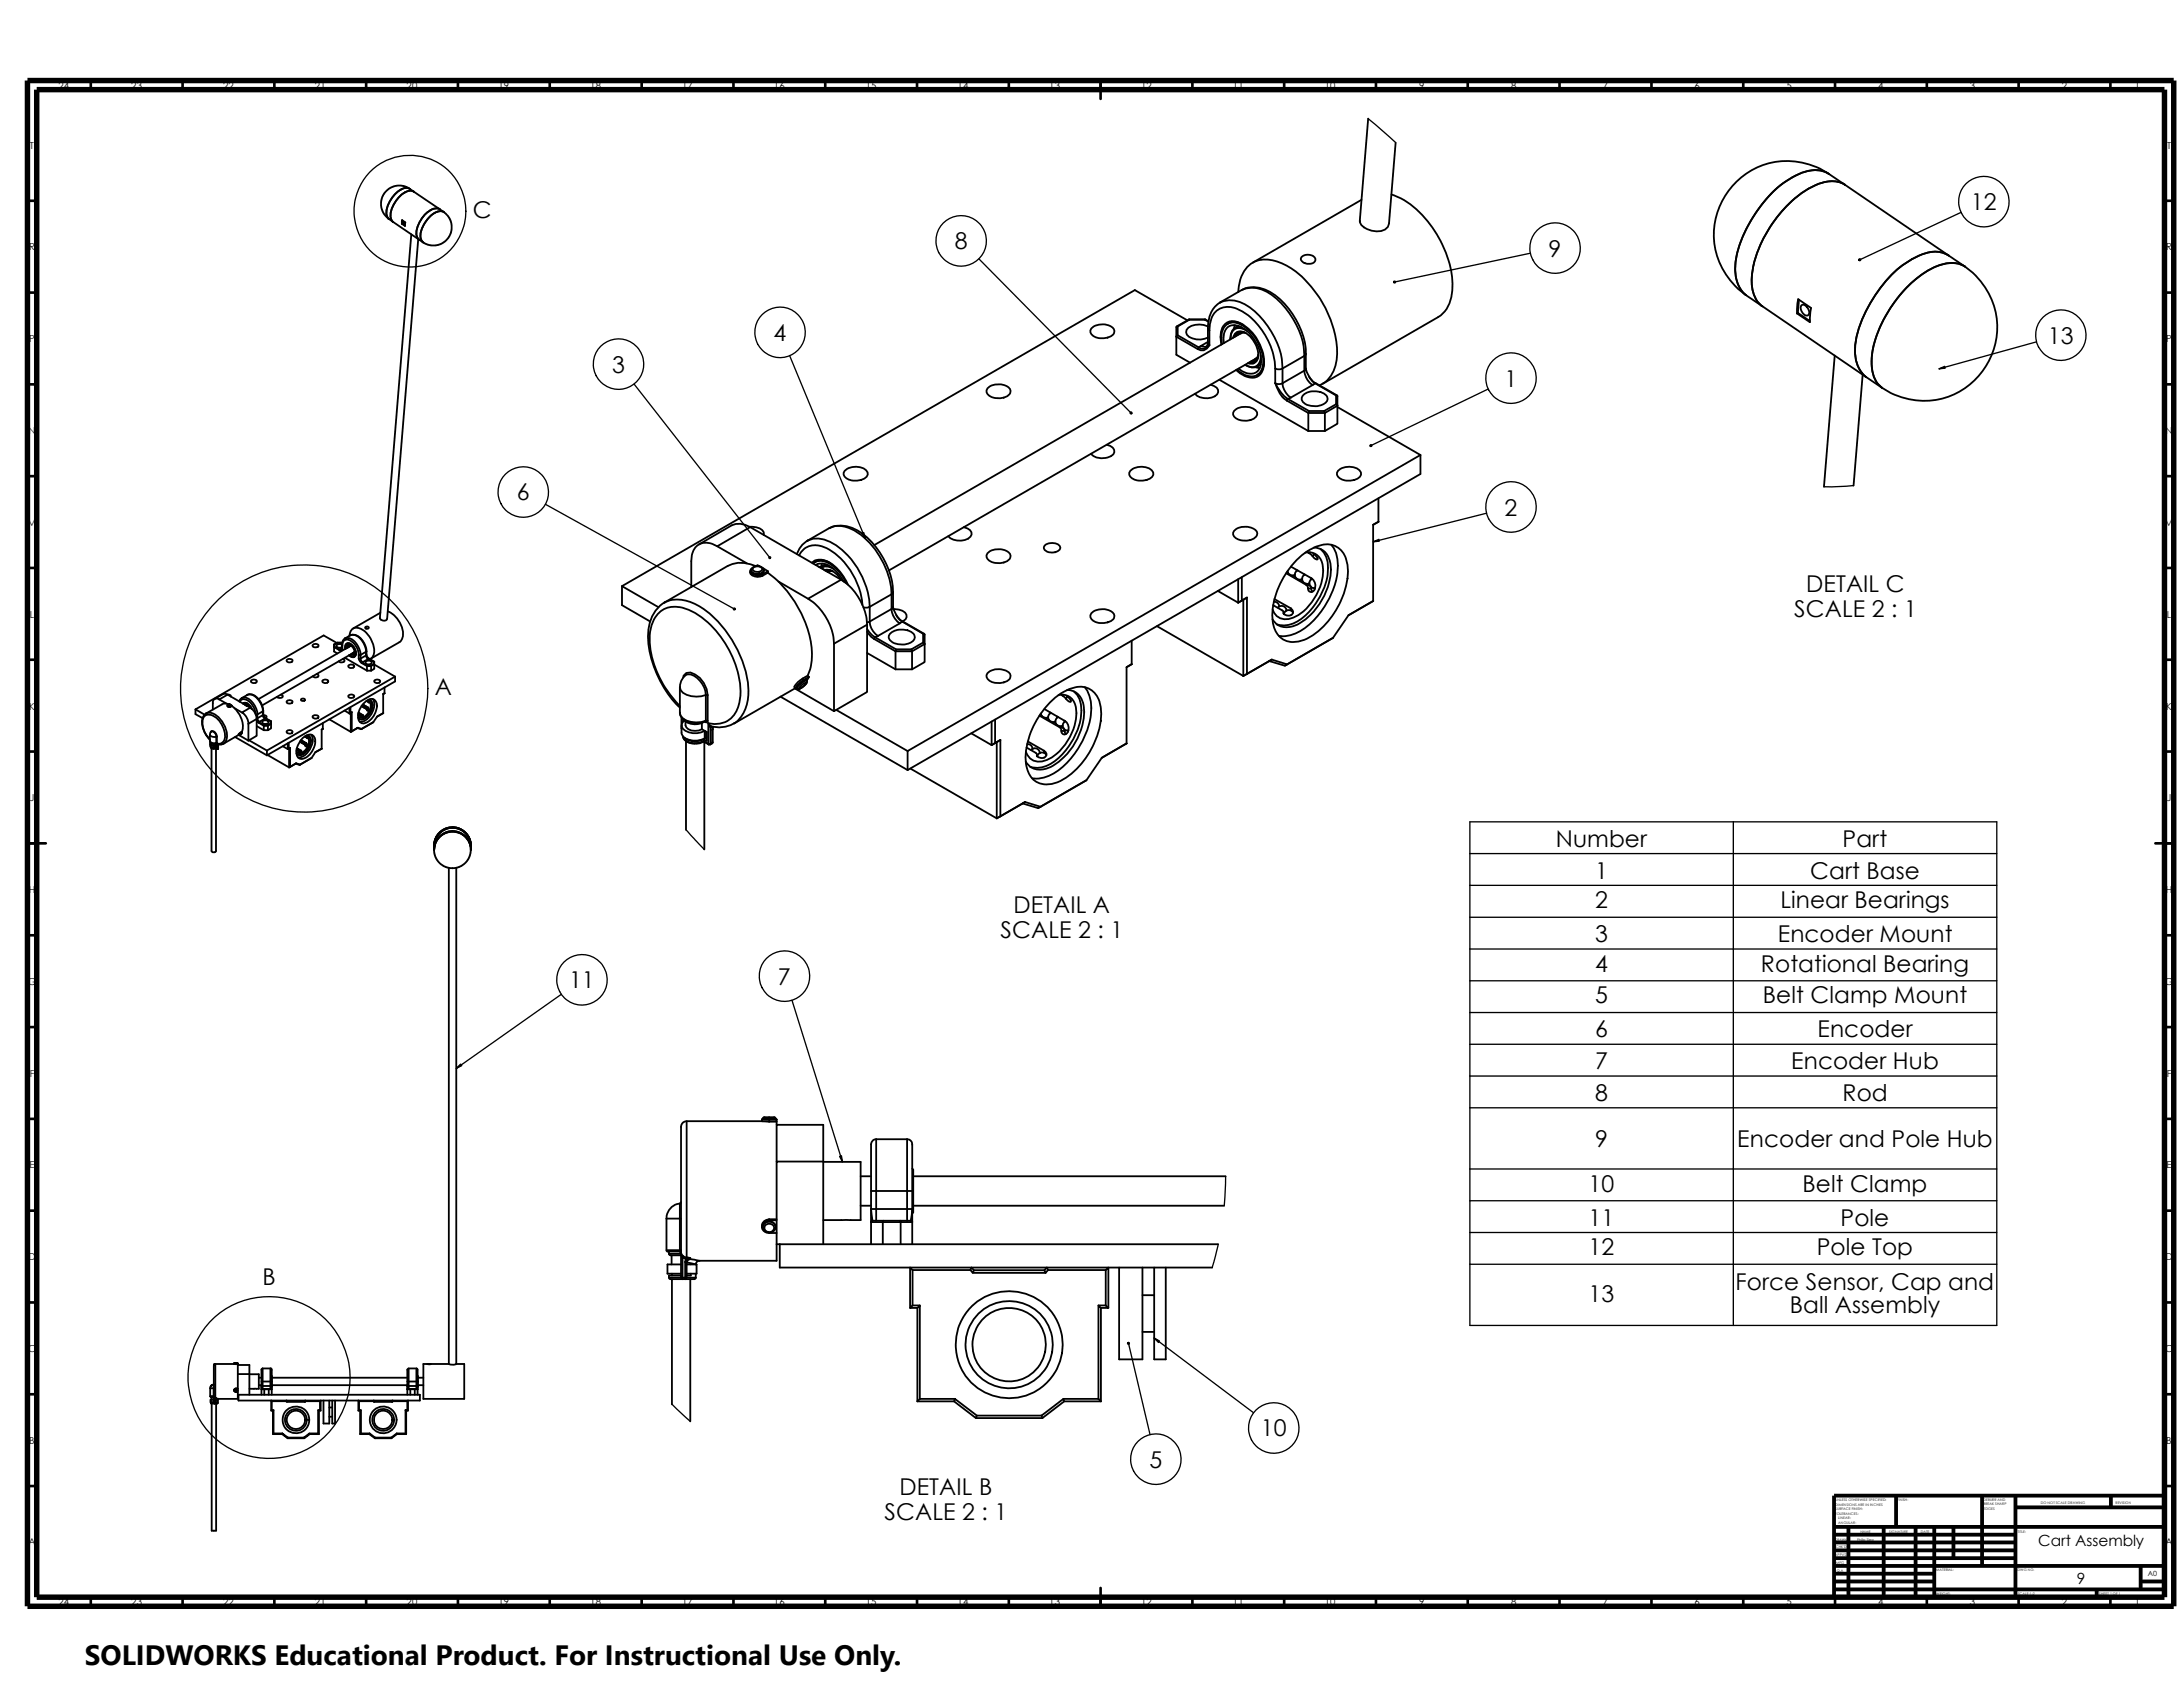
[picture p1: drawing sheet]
<svg xmlns="http://www.w3.org/2000/svg" width="279mm" height="216mm" viewBox="0 0 279 216" stroke-linecap="round" stroke-linejoin="round" font-family="sans-serif">
<defs><g id="words">
<text font-size="3.6" x="10.9" y="213">SOLIDWORKS Educational Product. For Instructional Use Only.</text>
<g font-size="3">
<text x="60.5" y="27.9">C</text>
<text x="252.3" y="26.9">12</text>
<text x="122.2" y="31.9">8</text>
<text x="198.2" y="32.8">9</text>
<text x="78.3" y="47.7">3</text>
<text x="99" y="43.6">4</text>
<text x="262.1" y="44">13</text>
<text x="192.6" y="49.5">1</text>
<text x="66.1" y="64.1">6</text>
<text x="192.6" y="66">2</text>
<text x="231.2" y="75.7">DETAIL C</text>
<text x="229.6" y="79">SCALE 2 : 1</text>
<text x="55.6" y="89">A</text>
<text x="199.1" y="108.4">Number</text>
<text x="204.2" y="112.4">1</text>
<text x="231.7" y="112.4">Cart Base</text>
<text x="235.8" y="108.4">Part</text>
<text x="129.7" y="116.8">DETAIL A</text>
<text x="204.2" y="116.2">2</text>
<text x="227.9" y="116.2">Linear Bearings</text>
<text x="128.1" y="120">SCALE 2 : 1</text>
<text x="204.2" y="120.6">3</text>
<text x="204.2" y="124.4">4</text>
<text x="225.4" y="124.4">Rotational Bearing</text>
<text x="227.5" y="120.6">Encoder Mount</text>
<text x="72.8" y="126.5">11</text>
<text x="99.6" y="126">7</text>
<text x="204.2" y="128.4">5</text>
<text x="225.6" y="128.4">Belt Clamp Mount</text>
<text x="204.2" y="132.8">6</text>
<text x="204.2" y="136.8">7</text>
<text x="229.3" y="136.8">Encoder Hub</text>
<text x="232.6" y="132.8">Encoder</text>
<text x="204.2" y="140.9">8</text>
<text x="235.8" y="140.9">Rod</text>
<text x="204.2" y="146.9">9</text>
<text x="222.4" y="146.9">Encoder and Pole Hub</text>
<text x="203.3" y="152.5">10</text>
<text x="230.7" y="152.5">Belt Clamp</text>
<text x="203.3" y="156.9">11</text>
<text x="203.3" y="160.7">12</text>
<text x="232.5" y="160.7">Pole Top</text>
<text x="235.6" y="156.9">Pole</text>
<text x="33.6" y="164.4">B</text>
<text x="203.3" y="166.6">13</text>
<text x="222.1" y="165.1">Force Sensor, Cap and</text>
<text x="229.1" y="168.1">Ball Assembly</text>
<text x="161.4" y="183.8">10</text>
<text x="115.1" y="191.3">DETAIL B</text>
<text x="147.1" y="187.8">5</text>
<text x="113.2" y="194.6">SCALE 2 : 1</text>
</g>
<g font-size="2">
<text x="260.9" y="197.8">Cart Assembly</text>
<text x="265.8" y="202.7">9</text>
</g>
<g font-size="1.2">
<text x="7.5" y="11.4">24</text>
<text x="16.8" y="11.4">23</text>
<text x="28.6" y="11.4">22</text>
<text x="40.3" y="11.4">21</text>
<text x="52" y="11.4">20</text>
<text x="63.8" y="11.4">19</text>
<text x="75.5" y="11.4">18</text>
<text x="87.3" y="11.4">17</text>
<text x="99.1" y="11.4">16</text>
<text x="110.8" y="11.4">15</text>
<text x="122.6" y="11.4">14</text>
<text x="134.3" y="11.4">13</text>
<text x="146.1" y="11.4">12</text>
<text x="157.8" y="11.4">11</text>
<text x="169.5" y="11.4">10</text>
<text x="181.7" y="11.4">9</text>
<text x="193.4" y="11.4">8</text>
<text x="205.1" y="11.4">7</text>
<text x="216.9" y="11.4">6</text>
<text x="228.6" y="11.4">5</text>
<text x="240.4" y="11.4">4</text>
<text x="252.1" y="11.4">3</text>
<text x="263.9" y="11.4">2</text>
<text x="273.2" y="11.4">1</text>
<text x="3.8" y="19.1">T</text>
<text x="277.4" y="19.1">T</text>
<text x="3.7" y="32">R</text>
<text x="277.2" y="32">R</text>
<text x="3.7" y="43.8">P</text>
<text x="277.3" y="43.8">P</text>
<text x="3.6" y="55.6">N</text>
<text x="277.2" y="55.6">N</text>
<text x="3.5" y="67.3">M</text>
<text x="277.1" y="67.3">M</text>
<text x="3.8" y="79.1">L</text>
<text x="277.3" y="79.1">L</text>
<text x="3.7" y="90.8">K</text>
<text x="277.3" y="90.8">K</text>
<text x="3.8" y="102.6">J</text>
<text x="277.3" y="102.6">J</text>
<text x="3.7" y="114.3">H</text>
<text x="277.2" y="114.3">H</text>
<text x="3.6" y="126">G</text>
<text x="277.1" y="126">G</text>
<text x="3.8" y="137.8">F</text>
<text x="277.3" y="137.8">F</text>
<text x="3.8" y="149.5">E</text>
<text x="277.3" y="149.5">E</text>
<text x="3.6" y="161.3">D</text>
<text x="277.2" y="161.3">D</text>
<text x="3.6" y="173">C</text>
<text x="277.1" y="173">C</text>
<text x="3.7" y="184.8">B</text>
<text x="277.3" y="184.8">B</text>
<text x="3.6" y="197.8">A</text>
<text x="277.2" y="197.8">A</text>
<text x="7.5" y="205.5">24</text>
<text x="16.8" y="205.5">23</text>
<text x="28.6" y="205.5">22</text>
<text x="40.3" y="205.5">21</text>
<text x="52" y="205.5">20</text>
<text x="63.8" y="205.5">19</text>
<text x="75.5" y="205.5">18</text>
<text x="87.3" y="205.5">17</text>
<text x="99.1" y="205.5">16</text>
<text x="110.8" y="205.5">15</text>
<text x="122.6" y="205.5">14</text>
<text x="134.3" y="205.5">13</text>
<text x="146.1" y="205.5">12</text>
<text x="157.8" y="205.5">11</text>
<text x="169.5" y="205.5">10</text>
<text x="181.7" y="205.5">9</text>
<text x="193.4" y="205.5">8</text>
<text x="205.1" y="205.5">7</text>
<text x="216.9" y="205.5">6</text>
<text x="228.6" y="205.5">5</text>
<text x="240.4" y="205.5">4</text>
<text x="252.1" y="205.5">3</text>
<text x="263.9" y="205.5">2</text>
<text x="273.2" y="205.5">1</text>
</g>
<text font-size=".9" x="274.9" y="201.7">A0</text>
<g font-size=".4">
<text x="234.9" y="193.9">TOLERANCES:</text>
<text x="234.9" y="192.1">UNLESS OTHERWISE SPECIFIED:</text>
<text x="234.9" y="192.7">DIMENSIONS ARE IN INCHES</text>
<text x="234.9" y="193.3">SURFACE FINISH:</text>
<text x="234.9" y="197.2">DRAWN</text>
<text x="235.3" y="195">ANGULAR:</text>
<text x="235.3" y="194.5">LINEAR:</text>
<text x="237.7" y="197.2">Philip Sieg</text>
<text x="238.1" y="196.2">NAME</text>
<text x="241.8" y="196.2">SIGNATURE</text>
<text x="242.8" y="192.1">FINISH:</text>
<text x="245.8" y="196.2">DATE</text>
<text x="253.9" y="193.3">EDGES</text>
<text x="253.9" y="192.1">DEBURR AND</text>
<text x="253.9" y="192.7">BREAK SHARP</text>
<text x="258.3" y="196.2">TITLE:</text>
<text x="261.2" y="192.4">DO NOT SCALE DRAWING</text>
<text x="270.8" y="192.5">REVISION</text>
<text x="234.8" y="199.1">APPV'D</text>
<text x="235" y="198.2">CHK'D</text>
<text x="235" y="200.1">MFG</text>
<text x="235.1" y="201.1">Q.A</text>
<text x="247.8" y="201">MATERIAL:</text>
<text x="258.2" y="201">DWG NO.</text>
<text x="247.8" y="204.1">WEIGHT:</text>
<text x="258.3" y="204.1">SCALE:1:2</text>
<text x="268.7" y="204.1">SHEET 1 OF 1</text>
</g>
</g></defs>
<g fill="none" stroke="#000" stroke-width=".34">
<path d="M11.6 10.3v1.2M23.4 10.3v1.2M35.1 10.3v1.2M46.9 10.3v1.2M58.6 10.3v1.2M70.4 10.3v1.2M82.1 10.3v1.2M93.9 10.3v1.2M105.6 10.3v1.2M117.4 10.3v1.2M129.1 10.3v1.2M140.9 10.3v2.4"/>
<path d="M152.6 10.3v1.2M164.4 10.3v1.2M176.1 10.3v1.2M187.9 10.3v1.2M199.6 10.3v1.2M211.4 10.3v1.2M223.1 10.3v1.2M234.9 10.3v1.2M246.6 10.3v1.2M258.4 10.3v1.2M270.1 10.3v1.2M3.5 25.7h1.2"/>
<path d="M3.5 37.4h1.2M277 25.7h1.2M277 37.4h1.2M3.5 49.2h1.2M277 49.2h1.2M3.5 60.9h1.2M3.5 72.7h1.2M277 60.9h1.2M277 72.7h1.2M3.5 84.4h1.2M3.5 96.2h1.2M277 84.4h1.2"/>
<path d="M277 96.2h1.2M3.5 119.7h1.2M5.9 107.9h-2.4M275.9 107.9h2.3M277 119.7h1.2M3.5 131.4h1.2M277 131.4h1.2M3.5 143.2h1.2M3.5 154.9h1.2M277 143.2h1.2M277 154.9h1.2M3.5 166.7h1.2"/>
<path d="M3.5 178.4h1.2M277 166.7h1.2M277 178.4h1.2M3.5 190.2h1.2M277 190.2h1.2M11.6 204.4v1.2M23.4 204.4v1.2M35.1 204.4v1.2M46.9 204.4v1.2M58.6 204.4v1.2M70.4 204.4v1.2M82.1 204.4v1.2"/>
<path d="M93.9 204.4v1.2M105.6 204.4v1.2M117.4 204.4v1.2M129.1 204.4v1.2M140.9 203.2v2.4M152.6 204.4v1.2M164.4 204.4v1.2M176.1 204.4v1.2M187.9 204.4v1.2M199.6 204.4v1.2M211.4 204.4v1.2M223.1 204.4v1.2"/>
<path d="M234.9 204.4v1.2M246.6 204.4v1.2M258.4 204.4v1.2M270.1 204.4v1.2"/>
</g>
<g fill="none" stroke="#000" stroke-width=".49">
<path d="M234.7 199.4h23.3M234.7 198.4h23.3M234.7 197.4h23.3M234.7 196.4h23.3M234.7 195.4h42.3M236.6 195.4v9M241.1 195.4v9M242.7 191.4v4M245.2 195.4v9M247.6 195.4v9M250 195.4v4M253.7 191.4v9"/>
<path d="M258 192.9h19M258 191.4v13M270.2 191.4v1.5M277 191.4h-42.3v13M234.7 202.4h12.9M234.7 201.4h12.9M234.7 200.4h42.3M234.7 203.4h42.3M268.4 203.4v1M274 200.4v3M274 202.4h3"/>
</g>
<path d="M3.5 10.3h274.7v195.3h-274.7zM4.7 11.5h272.3v192.9h-272.3z" fill="none" stroke="#000" stroke-width=".7" stroke-linecap="butt"/>
<g fill="none" stroke="#000" stroke-width=".23">
<path d="M175.1 15.2l-1.1 13.1M178.6 18.3l-.8 10.3a1.08 1.08 0 0 1-1 1 2.52 2.52 0 0 1-2.7-1.2v-.1M49.8 28l.5 .4M50.3 28.4l3.3 2.3M51.5 28.2l.4 .3-.1 .4-.4-.3zM51.5 28.6h-.1M51.5 28.2v.4l.3 .3M51.6 28.4a.16 .16 0 0 1 .2 .1 .16 .16 0 0 1-.1 .2zM52.5 24.2a1.22 1.22 0 0 0-1.4 .2 3.7 3.7 0 0 0-1.6 3.2l.3 .4M52.5 24.2l-.7-.1a3.5 3.5 0 0 0-2.3 3.4l.3 .5M52.5 24.2l-.9-.4h-.9l-.9 .3-.6 .6-.4 .9v.9l.3 .9 .7 .6M52.5 24.2l.5 .3"/>
<path d="M52.6 30l-4 49.1M53 24.5a1.49 1.49 0 0 0-1.8 .6 3.7 3.7 0 0 0-1.2 2.8l.3 .5M53 24.5l3.3 2.3M53.5 30.6l-3.9 48.6M53.6 30.7l.6 .3M56.3 26.8a1.3 1.3 0 0 0-1.4 .3 3.7 3.7 0 0 0-1.6 3.1l.3 .5M56.3 26.8l.5 .3M56.8 27.1l.6 .6 .4 1-.1 1-.3 .7-.7 .7-.7 .3h-.8l-1-.4M56.8 27.1a1.54 1.54 0 0 0-1.8 .6 3.7 3.7 0 0 0-1.1 2.8l.3 .5M56.8 27.1l-.6-.1a3.5 3.5 0 0 0-2.3 3.6l.3 .4M156.2 38.7a3.5 3.5 0 0 1 3.7 .6 10.8 10.8 0 0 1 4.2 6.9v1M156.2 38.7h-.1l2.8-1.6a3.6 3.6 0 0 1 3.8 .6 10.8 10.8 0 0 1 4.2 6.9v1"/>
<path d="M156.3 38.7a3.5 3.5 0 0 0-1.7 3.3M158.5 37.4a4.9 4.9 0 0 1 1.3-3.4 3.4 3.4 0 0 1 3.2-.6 9.9 9.9 0 0 1 5.6 4.3 13.5 13.5 0 0 1 2.5 7.7 4.1 4.1 0 0 1-2.2 3.9M159.1 37.1a3.8 3.8 0 0 1 4 .6 10.2 10.2 0 0 1 4 7.6M166.6 32.9a1.25 1.25 0 0 1 1.7 .1l.1 .2a.83 .83 0 0 1-1.1 .6 .66 .66 0 0 1-.7-.9zM174.3 25.6l-14 8M178.1 24.9a11.8 11.8 0 0 1 6.5 6.3 10.4 10.4 0 0 1 1 7.2 3.5 3.5 0 0 1-1.6 2.2l-14.7 8.5M223.5 37.8l2.1 1.4M225.6 39.2l13.2 9M230.1 38.3l1.7 1.1-.2 1.8-1.6-1.1zM230.3 38.4l-.2 1.6 1.5 1.1M230.5 39.1l.2-.1a.93 .93 0 0 1 .8 1.3 .75 .75 0 0 1-1-.7zM234.1 22.2a3.9 3.9 0 0 0-3.8 .1 14 14 0 0 0-6.5 6.4 12.4 12.4 0 0 0-1.7 6.1 4 4 0 0 0 1.4 3"/>
<path d="M234.1 22.2a9.4 9.4 0 0 0-13.1 2.5 9.4 9.4 0 0 0 2.5 13.1M234.1 22.2l2.1 1.5M234.1 22.2a3.6 3.6 0 0 0-3.5-.1 12.4 12.4 0 0 0-5.9 5.1 13.8 13.8 0 0 0-2.6 7.2 4.1 4.1 0 0 0 1.4 3.4M236.2 23.7a3.9 3.9 0 0 0-3.9 0 15.2 15.2 0 0 0-6.6 6.9 11.1 11.1 0 0 0-1.5 6.2 3.5 3.5 0 0 0 1.4 2.4M236.2 23.7l13.2 9M249.4 32.7a3.8 3.8 0 0 0-3.8 0 14 14 0 0 0-6.4 6.4 12.4 12.4 0 0 0-1.8 6.1 4 4 0 0 0 1.4 3M249.4 32.7l2.1 1.4M251.5 34.1a3.9 3.9 0 0 0-3.8 0 15.8 15.8 0 0 0-7.5 8.7 7.9 7.9 0 0 0-.2 5.7l.3 .6 .6 .6M251.5 34.1a9.4 9.4 0 0 1 2.5 13.1 9.4 9.4 0 0 1-13.1 2.5M251.5 34.1a4 4 0 0 0-4 .1 15.9 15.9 0 0 0-7.9 11.2 4.4 4.4 0 0 0 1.3 4.3M126.4 49.7a2.18 2.18 0 0 1 2.8 .1 .82 .82 0 0 1-.7 1.1 2.13 2.13 0 0 1-2.2-.6v-.3zM139.7 42a2.13 2.13 0 0 1 2.8 .1 .8 .8 0 0 1-.7 1.1 2.05 2.05 0 0 1-2.2-.5v-.4z"/>
<path d="M141.6 56.9a.86 .86 0 0 1 .9 1.2 2.17 2.17 0 0 1-2.9 0M150.7 42.9l-.1 .2 2.7 1.6M150.7 41.8h-.1v3.6l1.7 1M150.7 42.9l2.7 1.6M150.7 41.8v1.1M152 41l-6.8-3.9-65.6 37.9M152.2 40.9h.1M152.2 40.9l-1.6 .9M152.2 40.9h2M152.2 40.9l-1.5 .9M153.4 44.5l-.1 .2M153.7 44.3l-.3 .2"/>
<path d="M154.2 40.9h.1l.4 .2M154.2 40.9l.5 .3M154.6 43.9l-.1 .4M154.6 43.8l-.9 .5 .4 .1 .4-.1M154.6 42l.2 .3M154.6 42v2l.2 .2M154.6 41.8a2.41 2.41 0 0 0-2.7 .4 .84 .84 0 0 0 .7 1.1 2.53 2.53 0 0 0 2-.1M154.8 44.2l-.1 .1a.99 .99 0 0 1-1.3 .2M154.8 44.2l-.1 .1a.98 .98 0 0 1-1.4 .4M154.8 42.3v1.9M154.8 42.3a3 3 0 0 1 1.3-2.8 2.88 2.88 0 0 1 2.9 .4 9.3 9.3 0 0 1 4.2 7.3M154.9 49.2a.95 .95 0 0 1 1 1 1.32 1.32 0 0 1-1.3 .8 1.93 1.93 0 0 1-1.7-.6"/>
<path d="M156.1 48.6l11.3 6.6M156.3 44.1a3.7 3.7 0 0 1 .1-2.2 1.52 1.52 0 0 1 2.1-.6 5.8 5.8 0 0 1 3.2 5.7 1.55 1.55 0 0 1-2.4 1.1l-1.1-.8M156.4 44a3.4 3.4 0 0 1 .2-1.9 1.52 1.52 0 0 1 2.2-.6 5.6 5.6 0 0 1 2.8 5.3 1.51 1.51 0 0 1-2.3 1.2l-1-.7M156.6 43.9a2.14 2.14 0 0 1 .7-2.1 2.1 2.1 0 0 1 2.4 .6 5.3 5.3 0 0 1 1.7 4.2 1.31 1.31 0 0 1-1.9 1.2l-1-.6M157.1 41.4a1.79 1.79 0 0 1 2 .1M157.8 43.2a.91 .91 0 0 1 1.3-.7 3.3 3.3 0 0 1 1.9 3.4 .9 .9 0 0 1-1.3 .6M158 52.5a2.26 2.26 0 0 1 2.7 0l.2 .3a.89 .89 0 0 1-.9 1 2.12 2.12 0 0 1-2.1-.6l-.1-.3zM158.1 41.6l-.2 .5M158.5 41.7l-.4 .3M158.5 42.5l-.3 .5M158.8 41.8a1.18 1.18 0 0 0-1.3 1.5v.1M158.9 42.6l-47 27.2"/>
<path d="M159.2 42.5a.71 .71 0 0 0-.8 .4M159.4 42.6h-.5l-.2 .1M159.5 42.6a.88 .88 0 0 0-1.5 .5M159.6 42.3a1.23 1.23 0 0 0-1.5-.2 1.23 1.23 0 0 0-.6 1.3M160.7 46.2l-.6 .1M160.7 47l.5 .1M160.8 45.9l-47 27.1M161 45.7a.71 .71 0 0 1-.7 .5M161 45.5v.2l-.4 .3M161 45.4a.89 .89 0 0 1-1.1 1M161.4 45.5a1.22 1.22 0 0 1-.6 1.3 1.22 1.22 0 0 1-1.4-.1M161.4 46.7l-.5 .2"/>
<path d="M161.4 46.3a1.22 1.22 0 0 1-2 .4M161.8 46.3a1.82 1.82 0 0 1-.9 1.7M163.2 49l.5 .2 .4-.2M163.2 49l.5 .8a3.8 3.8 0 0 0 1.1 1.3M163.2 47.2l.4 .1 .5-.1M163.2 47.2v1.8M163.2 49l.2 .5a3.5 3.5 0 0 0 1.3 1.8M164.1 49a2.47 2.47 0 0 0 1.1 1.9M164.1 47.2v1.8M164.7 51.3l2.7 1.6v2.3M164.8 51.1l2.7 1.5M164.8 51.1l-.1 .2"/>
<path d="M165.2 50.9l-.4 .2M166.9 50.4a2.42 2.42 0 0 1 2.9 .2 .79 .79 0 0 1-.7 1.2 2.48 2.48 0 0 1-2.3-.3l-.2-.4 .1-.3zM166.9 47.4l-2.8 1.6M166.9 47.4a2.42 2.42 0 0 0 1.1 1.9M166.9 45.6v1.8M166.9 45.6l-2.8 1.6M167.1 45.3l-.2 .3M167.1 45.3v1.9l-.2 .2M167.2 47.2a3 3 0 0 0 1.1 1.8M167.4 55.2h2.2M167.6 48.2l.7 .8M168 49.3l-2.8 1.6"/>
<path d="M168.3 49l2.7 1.6M168.3 49l-.3 .3M168.3 49l2.8 1.6M169.5 52.6h-2l-.1 .3h2.2M169.5 52.6l.1 .3M169.6 52.9v2.3M171 51.7l.2 .2M171 50.6l.2 .1v1.2M171 51.7l-1.5 .9M171 50.6v1.1M171.2 51.9l-1.6 1M171.2 51.9v2.3l-1.6 1"/>
<path d="M171.2 52.1l10.6 6.1M181.8 58.2v2.5l-65.6 37.9M181.8 58.2l-65.6 37.9v2.5M230.1 40l-.1 .1M234.8 45.5l-1.4 16.8M238.4 47.9l-1.2 14.2M238.8 48.2l2.1 1.5M48.6 79.1a.51 .51 0 0 0 .5 .3 .51 .51 0 0 0 .5-.2M48.7 78.4l-3.5 2M49.6 78.3a3.2 3.2 0 0 1 1.9 3.3l-.3 .5-3.8 2.2M79.6 75l4.7 2.7M79.6 75v2.4l3.6 2.1"/>
<path d="M85.1 77.1a4.3 4.3 0 0 0-2.1 3.8 13.6 13.6 0 0 0 4 9.7M89.5 69.7l4.2-2.5a2.48 2.48 0 0 1 2.3 .3l11.7 6.7M91.8 69.9l3.8 2.2M91.8 69.9a2.17 2.17 0 0 0-2.8 .1l-.3 .5-.2 .6v4M95.9 67.4a1.98 1.98 0 0 1 1.8 .7v.4M96 67.5l-4.2 2.4M96 73.1a.89 .89 0 0 0 1.3 .7l.3-.1M96.1 72.9a.89 .89 0 0 1 .8-.5 .89 .89 0 0 1 .8 .5M96.1 72.9a.63 .63 0 0 0 .9 .6 .55 .55 0 0 0 .7-.6M96.2 72.8l-.2 .3a1.15 1.15 0 0 0 1.6 .4M96.5 72.6a.76 .76 0 0 1 1.1 .2 .76 .76 0 0 1-1.3 .1v-.1zM96.7 72.5l.2-.2 .3 .2"/>
<path d="M96.8 72.5a4.3 4.3 0 0 0-3.7-.1l-8.1 4.7a3.6 3.6 0 0 1 3.1-.1 11.6 11.6 0 0 1 6 5.5 12.3 12.3 0 0 1 1.7 6.8 4.1 4.1 0 0 1-2.3 3.5 4 4 0 0 1-2.4 .2M97.6 73.5v.2M97.6 72.7l.7 .4M97.7 72.9a.89 .89 0 0 1-.8 .5 .89 .89 0 0 1-.8-.5M97.7 72.9h.1M98.3 73.3a14.3 14.3 0 0 1 5.6 10.3v1l-.2 1-.3 .9-.7 .3M98.3 73.3l-.7 .4M98.3 73.1l-.7 .4M98.3 73.1v.2M99.6 74.4l3.8 2.2M102.3 71.1a2.36 2.36 0 0 1 3.4-1 9.2 9.2 0 0 1 4.7 7.3M103.4 69.2a2.7 2.7 0 0 0-1.4 1.7"/>
<path d="M103.9 72a1.91 1.91 0 0 1 2.3 0 6.5 6.5 0 0 1 2.3 2.8M104.1 72.1a1.72 1.72 0 0 1 2.1 0 5.6 5.6 0 0 1 2.1 2.6M104.3 71.9a1.82 1.82 0 0 1 1.9 .1M104.4 72.3a2.22 2.22 0 0 1 2.6 .8l1 1.3M104.7 72.5l1 .5M105.1 72.7a1.34 1.34 0 0 1 1.6 .1M105.2 72.1l-.1 .5M105.6 72.9a2.11 2.11 0 0 1 2.1 1.3M105.7 73h-.1M105.7 73h.3l.6 .1M105.7 72.2l-.5 .3M106 72.3h-.5l-.5 .3"/>
<path d="M106.1 73.1l-.2 .1M106.2 67.6l-2.9 1.6h.1a2.95 2.95 0 0 1 2.8 .1 10.2 10.2 0 0 1 5.1 8.4l-.3 .1-.5-.1M106.2 67.6a3.8 3.8 0 0 1 3.9 .8 10.7 10.7 0 0 1 4 7.7M106.2 67.6a3.9 3.9 0 0 1 4.1 .6 10.2 10.2 0 0 1 4 7.6M106.4 73l-.6 .1M106.5 73.1l-.6 .1M107.7 74.2l-4.3 2.4a7.3 7.3 0 0 1 3.3 5.8M107.7 74.2a7.4 7.4 0 0 1 3.3 5.7M108.2 60.2a2.19 2.19 0 0 1 2.6 0l.2 .3a.86 .86 0 0 1-.8 .9 2.04 2.04 0 0 1-2.2-.5v-.3zM111 79.9v8.7l-4.3 2.4M111 79.9l-4.3 2.5M111.3 79.5a2.34 2.34 0 0 0 1.1 1.9"/>
<path d="M111.3 79.5l-.3 .2M114.1 77.9l-2.8 1.6M114.1 77.9a2.37 2.37 0 0 0 1.1 1.9M114.1 76.1v1.8M114.1 76.1l-2.8 1.6v1.8M114.3 77.7l-.2 .2M114.3 75.8l-.2 .3M114.3 77.7l.1 .3M114.3 75.8v1.9M114.3 78a1.85 1.85 0 0 1 1.7 .7 .72 .72 0 0 1-.5 .8M114.4 78a2.9 2.9 0 0 0 1.1 1.5M114.7 78.7l.8 .8"/>
<path d="M115.2 79.8l-2.8 1.6M115.5 79.5l2.7 1.6M115.5 79.5l-.3 .3M115.5 79.5l2.8 1.6M123.4 67.5a1.45 1.45 0 0 1 .9 .6 .89 .89 0 0 1-.8 1 2.19 2.19 0 0 1-2.1-.5M126.4 70.8a2.18 2.18 0 0 1 2.8 .1 .82 .82 0 0 1-.7 1.1 2.13 2.13 0 0 1-2.2-.6v-.3zM133.7 69.9a1.44 1.44 0 0 1 1.9 0l.1 .2a1.26 1.26 0 0 1-2 .3l-.1-.3zM139.7 78.4a2.13 2.13 0 0 1 2.8 .1 .8 .8 0 0 1-.7 1.2 2.05 2.05 0 0 1-2.2-.6v-.3zM144.7 60.2a2.19 2.19 0 0 1 2.7 0l.2 .3a.86 .86 0 0 1-.9 .9 2.04 2.04 0 0 1-2.1-.5l-.1-.3zM155.9 75.6l2.6 1.5M158 67.9a2.18 2.18 0 0 1 2.8 .1 .85 .85 0 0 1-.8 1.1 2.12 2.12 0 0 1-2.1-.5l-.1-.4zM158.5 74.1v3"/>
<path d="M158.9 73.9v3l-.4 .2M159.6 76.5v9.8M159.6 76.5l-1.1 .6M159.6 76.5l-.5 .3v9.7M162.9 77.4l1.2 .7 .2 .2v.2a.73 .73 0 0 0 1.2 0v-.2l-.3-.4M163 77a.64 .64 0 0 1 .7 .6M163.1 76.7l2.1 1.2M163.5 77.8a.65 .65 0 0 1 .7-.2 .65 .65 0 0 1 .5 .5M164.3 78.3v.2M164.3 78.5h.1M164.6 73.4l2.6 1.4M164.7 78.1h.1"/>
<path d="M164.7 73.2l.1 .1M164.8 73.1a.62 .62 0 0 0 .7 .6l.3 .1M165.2 77.9v.2M165.2 72.5l2.7 1.5a1.01 1.01 0 0 1 0 1.8 .43 .43 0 0 1-.5-.5M165.5 78.4a.6 .6 0 0 0-.7-.4 .6 .6 0 0 0-.5 .6M165.7 73.5l-.2 .2M165.8 71.8a6.4 6.4 0 0 1 4-2.1 2.67 2.67 0 0 1 2.7 2.6 10 10 0 0 1-2.5 7.2 7.2 7.2 0 0 1-3.8 2.6 2.66 2.66 0 0 1-3.3-2.5 10.4 10.4 0 0 1 2.9-7.8zM165.9 72.9v.2M166.1 73a.63 .63 0 0 0-.4 .7 .63 .63 0 0 0 .7 .5l.3 .2M166.7 74.1l-.3 .1M166.9 73.5v.1M167 73.5a.64 .64 0 0 0-.3 .8 .64 .64 0 0 0 .6 .4"/>
<path d="M167.1 70.7a1.81 1.81 0 0 1 2.2 1.7 7 7 0 0 1-3.8 6.6 1.82 1.82 0 0 1-2.6-1M167.2 74.8l.2 .3v.2M167.2 74.8l.4 .1M167.3 70.7l.3 .1M167.3 74.7l.3 .2M167.4 75.3h.4M167.6 70.8l.4 .4M167.6 74.6l-.3 .1M167.6 74.9l.2 .2v.2M167.7 70.7l-.1 .1M167.8 74v.2M167.8 75.3l.2 .4"/>
<path d="M167.9 74.1a.63 .63 0 0 0-.3 .7 .63 .63 0 0 0 .7 .5M168.1 70.8l.4 .5 .1 .3-.3-.1-.3-.3M168.1 70.1a2.14 2.14 0 0 1 2.2 2 8.4 8.4 0 0 1-4.4 7.9 2.29 2.29 0 0 1-3-.8M168.2 70.9l-.2 .3M169 70.3a2.74 2.74 0 0 1 1 2.4 8.7 8.7 0 0 1-4 6.9 3.1 3.1 0 0 1-2.6 .3M170.4 69.7a5.1 5.1 0 0 1 .6 4.5 10.8 10.8 0 0 1-4.9 6.8l-1 .3-.9 .1h-.5M171.3 60.2a2.19 2.19 0 0 1 2.7 0l.2 .3a.86 .86 0 0 1-.9 .9 2.04 2.04 0 0 1-2.1-.5l-.1-.3zM175.7 76.9l-3.1 1.8-2 2.9M175.7 76.9h.1M176.4 66.8h.1M176.4 66.8l-.7 .4v9.7M176.4 63.8v3"/>
<path d="M25 90.8v.6l.9 .5M25 90.8l1.2 .7M26.4 91.3a1.59 1.59 0 0 1 1.8 .8 3.1 3.1 0 0 1 .8 2.5l-.4 .6 2-1.2M26.4 91.3a1.28 1.28 0 0 0-.5 1.4 3.6 3.6 0 0 0 1 2M26.9 94.6l-.2-.1a2.84 2.84 0 0 1-.7-2.5l.2-.4a1.4 1.4 0 0 1 1.8 .5 3.3 3.3 0 0 1 .8 2.3l-.2 .5-.4 .3h-.4M26.9 94.8a.53 .53 0 0 0 .8 .3M26.9 95v.2M26.9 95v.3M26.9 95.2v.3a.52 .52 0 0 0 .8 .2v-.3M27 93.7l.1-.1a.68 .68 0 0 1 .6 .7M27 95.6v.1l.3 .1 .3-.1M27 95.6a.47 .47 0 0 0 .6 .2h.2"/>
<path d="M27 95v.1M27 95.1a.51 .51 0 0 0 .6 0M27 95.1a.36 .36 0 0 0 .1 .4 .36 .36 0 0 0 .5 0l.1-.1M27 95.6l.4 .2 .2-.1M27 93.6a.55 .55 0 0 1 .7 .6v.1M27.1 93.6l-.2 .4M27.1 95.1v.3h.5M27.1 95.7v13.2l.1 .2h.3l.1-.2v-13.1M27.5 89.5l1-.7h.5l3 1.8M27.6 95.4h.1M27.6 95.2v.2M27.6 95.7l.2 .1"/>
<path d="M27.6 95.7h.1M27.7 95.4v.3h-.1M27.7 94.3h-.5l-.2-.1-.1-.2v.8a.69 .69 0 0 0 .8 .3M27.7 95.1h.1M27.7 94.3h.1M27.7 94.3v.8M27.7 95.4v.2M27.7 95.6v.1M27.7 95.6h.1M27.8 95.8h.1M27.8 95.2l.1 .1M27.8 95.2v.6"/>
<path d="M27.9 95.8h-.1M27.9 95.4h.1M27.9 95.4v.4M27.9 95.8h.1M27.9 95.3v.5M27.9 95.3v.1M27.9 95.3h.1M28.1 89.5a.5 .5 0 0 0-.6-.1 .5 .5 0 0 0-.3 .6v.8M28.1 89.5l.9 .6M28.6 95.2l-.3 .1h-.4M29.1 90.3l.1 .1h.3M29.2 90.2l-.1 .1 .1 .1h.3"/>
<path d="M29.2 90.2h.3a.14 .14 0 0 1-.2 .1 .14 .14 0 0 1-.1-.1zM29.4 90.1h-.8l-2.2 1.2M29.5 90.4h.1M29.5 90.2l.2 .1M29.5 90.3a.22 .22 0 0 1-.2 .1 .22 .22 0 0 1-.2-.1M29.5 89.2v-.2l-.4-.1-1 .6M29.5 90.3a.23 .23 0 0 0-.4 0M29.5 90.3l-.1 .1-.3-.1M29.5 90.3h.1M29.7 90.4a3.1 3.1 0 0 1 1.3 3.2l-.2 .1M29.7 90.4h-.2M29.7 90.3l-.2 .1"/>
<path d="M29.7 90.3v.1M30 90.6l1 .6M30.1 94.3l4.1 2.4M30.5 94l1.3 .8M30.7 89.8a.67 .67 0 0 1 1.1-.1l.6 .7 .3 1M30.8 93.7l-.3 .3M30.8 93.9h.1l-.2 .2zM30.8 93.7v.1M30.8 93.8l-.2 .2M30.9 93.8l-.3 .3M30.9 93.8l-.1 .2-.2 .1M30.9 93.8l-.2 .1-.1 .2"/>
<path d="M31 89.3a1.11 1.11 0 0 1 1.3 .5 2.2 2.2 0 0 1 .6 1.7h-.2M31 89.3l-.4 .5M31 93.6v.1M31 93.7l-.1 .1M31 93.7l-.2 .1M31.1 90a.82 .82 0 0 1 1.1 .7M31.1 90.1a.84 .84 0 0 1 1.1 .6M31.2 90h.3h.2M31.2 90.1a.79 .79 0 0 1 .9 .5M31.3 90.1l.2 .2h.3M31.4 90.2l.2-.1 .2 .1M31.4 90.1v.1"/>
<path d="M31.5 90.3h.3l.2 .3M31.5 90.1h-.1M31.6 90.1l-.2 .1M31.6 90.3h.1M31.7 88.9a1.11 1.11 0 0 1 1.3 .5 2.38 2.38 0 0 1 .6 1.6M31.7 88.9a1.18 1.18 0 0 1 1.4 .6 2.53 2.53 0 0 1 .6 1.5M31.7 88.9l-.7 .4M31.7 90.3h-.1M31.8 92.6v2.2M31.9 94.7l2.3 1.4M32 90.6l-1 .6a1.74 1.74 0 0 1 .8 1.4M32 90.6a1.79 1.79 0 0 1 .9 1.4"/>
<path d="M32.2 87.1l.1-.1a.37 .37 0 0 1 .6 .3l-.1 .1a.54 .54 0 0 1-.7-.1zM32.9 92l-1.1 .6M32.9 92v2.2l-1.1 .6M32.9 92.2l.2 .2M32.9 92.2l.2 .3M32.9 92.9l.9 .6M32.9 91.9h.1M32.9 91.9l.1 .2 .2 .3M33.1 92.5l.7 .4v.6M33.1 92.4l.7 .4M33.1 92.4v.1M33.2 92.4h-.1"/>
<path d="M33.6 92.3a.54 .54 0 0 1 .8 .1 .46 .46 0 0 1-.4 .3 .46 .46 0 0 1-.5-.3zM33.6 91.5l-.7 .4M33.6 91.5l.1 .2 .2 .3M33.6 91v.5M33.6 91l-.7 .4v.5M33.7 91.5l.3 .4M33.7 91.4l-.1 .1M33.7 91h-.1M33.7 91.5l.3 .1 .1 .1-.1 .2M33.7 91v.5M33.8 93.5h.5M33.8 91.7l.2 .2"/>
<path d="M33.9 92l-.7 .4M34 91.9l.6 .4M34 91.9l-.1 .1M34 91.9h.1M34 91.9l.7 .4M34.2 96.6l2.8 1.6M34.3 92.8l-.5 .1h.5M34.3 92.8v.1M34.3 92.9v.6M34.6 92.3l.1 .3M34.6 92.6h.1M34.6 92.6l-.3 .2"/>
<path d="M34.6 92.3v.3M34.7 92.6l-.4 .3M34.7 92.6v.6l-.4 .3M36 88.9l.2 .1a.32 .32 0 0 1-.2 .3 .32 .32 0 0 1-.4 0l-.1-.1M36.2 95.5l.6 .4M36.7 93.6a.45 .45 0 0 1 .7 .1 .42 .42 0 0 1-.4 .2 .42 .42 0 0 1-.3-.3zM36.7 89.8a.45 .45 0 0 1 .7 .1 .42 .42 0 0 1-.4 .2 .42 .42 0 0 1-.3-.3zM36.7 84.4a.45 .45 0 0 1 .7 .2 .42 .42 0 0 1-.4 .2 .42 .42 0 0 1-.3-.3zM36.8 95.1v.8M36.8 95.9l.3-.2v2.4M37 95.1v.7M37 95.8v2.4"/>
<path d="M37.1 98.1l-.1 .1M37.8 97.7l-.8 .5M37.8 97.7l.6 .2M37.9 97.7l-.8 .4M37.9 97.7l.5 .2M37.9 97.7h-.1M38 95.8h.1l.1 .2M38 95.9l.3 .3M38 95.8l.5 .3M38.1 96a.17 .17 0 0 1 .2 0 .17 .17 0 0 1 .1 .1M38.2 96h.1M38.3 96.2h.1"/>
<path d="M38.3 96.2a.15 .15 0 0 1 .1-.1 .15 .15 0 0 1 .2 .1M38.4 94.9l.6 .4M38.4 94.9h.1M38.4 94.9l.3 .1M38.5 96.1h.1M38.5 89.5l.4-.1 .1 .1v.1l-.3 .1-.2-.1zM38.5 94.7l.7 .4M38.5 96.1h.1a.16 .16 0 0 1-.1 .2 .16 .16 0 0 1-.2-.1M38.7 95h-.1M38.7 94.8v.1M38.7 94.8a.17 .17 0 0 0-.1 .2 .17 .17 0 0 0 .2 .1l.1 .1v-.1l.1-.1M38.8 94.4l.3-.2a.73 .73 0 0 1 .9-.1 .73 .73 0 0 1 .3 .8 2.32 2.32 0 0 1-1.8 2.2 .95 .95 0 0 1-.5-1.3l.3-.7z"/>
<path d="M38.9 95.1h-.1M38.9 95.2l.2 .1M38.9 95h.1M39 94.3a.53 .53 0 0 1 .5 .7 1.38 1.38 0 0 1-1.3 1.4l-.3-.3M39 95.3l.1 .1M39 95.3h.1M39.1 94.3h.1M39.1 95.3h.1M39.1 95.4h.1M39.1 94.3l.1 .1M39.1 95.2v.1M39.1 95.3l.1 .1"/>
<path d="M39.2 95.1l.1 .3-.1 .1-.1-.1M39.2 95.4v.1M39.2 95.1h.1M39.2 95.1a.15 .15 0 0 0-.1 .2 .15 .15 0 0 0 .1 .1M39.2 94.3l.2 .2-.2-.1M39.3 94.1a.67 .67 0 0 1 .5 .9 1.98 1.98 0 0 1-1.5 1.7l-.4-.3M39.3 94.3l-.1 .1M39.3 95.4h.1M39.5 94.1l.1 .3a1.92 1.92 0 0 1-1.1 2.2h-.4M39.8 94l.2 .3a2.31 2.31 0 0 1-1.7 2.6h-.2M39.9 97l-1.5 .9M39.9 97l-1.6 .9"/>
<path d="M40 91.7a.47 .47 0 0 1 .8 .1 .42 .42 0 0 1-.4 .2 .42 .42 0 0 1-.4-.3zM40 82.6a.4 .4 0 0 1 .4-.2 .4 .4 0 0 1 .3 .3 .46 .46 0 0 1-.7-.1zM40.5 86.3l.3 .1a.42 .42 0 0 1-.4 .3 .42 .42 0 0 1-.4-.1M41.2 95.8l-.8 .5-.5 .7M41.2 95.8h.1M41.3 87.1l.1-.1a.37 .37 0 0 1 .6 .3 .42 .42 0 0 1-.7-.2zM41.3 92.5v.8M41.3 93.3l-.1 .1v2.4M41.3 93.3h.1M42.1 92.1l2.8 1.6M42.8 82.5v.9l.4 .2M42.8 82.5v.3"/>
<path d="M42.8 82.8l.6 .4M42.8 82.8l.7 .3M43.1 82.3l-1.7-1-16.4 9.5M43.2 82.3h.6M43.2 82.3l-.4 .2M43.5 83.1l-.1 .1M43.5 83.1h.1M43.8 83v.1M43.8 82.5v.1M43.8 82.5v.6h-.3l.3-.1M43.8 82.5a.39 .39 0 0 0-.5-.1 .39 .39 0 0 0-.2 .3l.3 .2 .4-.1M43.8 83.1l-.2 .1-.1-.1"/>
<path d="M43.8 82.6a.68 .68 0 0 1 .4-.7 .68 .68 0 0 1 .8 .2 2.16 2.16 0 0 1 .9 1.7M43.8 83.1l-.2 .1h-.2M43.8 82.6v.5M43.9 84.3l.1 .1a.32 .32 0 0 1-.1 .4 .32 .32 0 0 1-.4 0l-.2-.2M44.1 90.9l.6 .4M44.1 84.2l2.9 1.6M44.2 81.7a1.15 1.15 0 0 1 1.3 .5 2.52 2.52 0 0 1 .6 1.6M44.2 81.7a.87 .87 0 0 0-.4 .8M44.2 83l.1-.4 .2-.2a1.22 1.22 0 0 1 1 1.5l-.2 .2-.6-.2 .2 .2h.4a.82 .82 0 0 0 0-1.2 .98 .98 0 0 0-.9-.6 .58 .58 0 0 0-.2 .8M44.3 83v-.3l.1-.2a.8 .8 0 0 1 .9 .6l.1 .6-.1 .2-.3 .1-.3-.2M44.4 82.4l.3-.1 .2 .1M44.6 82.8a.33 .33 0 0 1 .3-.2 .33 .33 0 0 1 .3 .3 .46 .46 0 0 1-.1 .8h-.1"/>
<path d="M44.6 89a.45 .45 0 0 1 .7 .1 .42 .42 0 0 1-.4 .2 .42 .42 0 0 1-.3-.3zM44.6 85.2a.47 .47 0 0 1 .7 .1 .42 .42 0 0 1-.4 .2 .42 .42 0 0 1-.3-.3zM44.6 82.4v.2M44.7 81.4a.94 .94 0 0 1 .5-.9 .94 .94 0 0 1 1 0 3.2 3.2 0 0 1 1.6 3.4l-.3 .4-.2 .1M44.7 90.6v.7M44.7 82.7v.1M44.7 82.5h-.1M44.8 82.5l-.3 .1v.3l.1-.3 .2-.1 .2 .1M44.8 82.7l-11.7 6.8M44.9 81.3l-.7 .4M44.9 81.3h.1M44.9 90.5v.7l.1-.1"/>
<path d="M44.9 81.3a1.16 1.16 0 0 1 1.3 .5 2.51 2.51 0 0 1 .6 1.6M44.9 81.3a1.18 1.18 0 0 1 1.4 .5 2.44 2.44 0 0 1 .6 1.6M44.9 91.2l-.2 .1M44.9 91.2v2.5M44.9 82.7l-.2 .1M45 82.7h-.2M45 82.7h-.3l-.1 .1M45 83.7h.1M45 91.1l-.1 .1M45 93.6l-.1 .1M45 91.1v2.5M45.3 83.5l.1-.1-.1 .2h-.2"/>
<path d="M45.3 83.6h-.2M45.3 83.8h.1M45.3 83.5l-11.8 6.8M45.4 83.4l-.2 .2M45.4 83.4v.3l-.2 .1-.2-.1M45.5 83.6l-.2 .2-.3-.1M45.5 83.7l-.2 .1M45.6 83.6l-.1 .3-.2 .1M45.7 93.2l.6 .1M45.7 93.2l-.8 .5M45.8 93.1l-.1 .1M45.8 93.1l-.8 .5"/>
<path d="M45.8 93.1l.5 .2M45.8 91.4l.4 .2M45.9 91.3l.1 .1M45.9 91.2l.5 .3M45.9 84.3h.2M45.9 84.3l.4 .5M45.9 83.8v.5M45.9 84.3l.4 .6M45.9 83.8h.2M46 91.5l.2-.1 .1 .2M46 91.4h.1M46.1 84.3l.1 .2 .2 .3"/>
<path d="M46.1 83.8v.5M46.2 91.6v.1a.15 .15 0 0 1 .1-.2 .15 .15 0 0 1 .2 .2M46.2 91.6v.1M46.2 91.7h.1M46.3 90.4l.6 .3M46.3 84.9l.7 .3v.6M46.3 90.3v.1M46.3 90.3l.3 .2M46.3 84.8l.7 .4M46.3 84.8v.1M46.4 84.8h-.1M46.4 91.5v.1"/>
<path d="M46.4 91.5a.14 .14 0 0 1 0 .2 .14 .14 0 0 1-.2-.1M46.4 90.1l.7 .4M46.5 90.4h.1M46.6 90l.4-.4 .5-.2 .4 .1a1.62 1.62 0 0 1-.1 2.2l-.8 .7a.74 .74 0 0 1-.8 .1 .74 .74 0 0 1-.4-.8 2.41 2.41 0 0 1 .8-1.7zM46.6 90.5l.2 .1M46.6 90.3l-.1 .1 .1 .1M46.8 90.6h-.1M46.8 80.2h.4a.19 .19 0 0 1-.2 .3 .19 .19 0 0 1-.2-.3zM46.8 83.9l.1 .2 .2 .2M46.8 83.4v.5M46.8 83.9l-.7 .4M46.8 83.4l-.7 .4"/>
<path d="M46.8 90.4h.1M46.9 90.4l-.1 .2 .1 .1M46.9 84.6a.46 .46 0 0 1 .7 .2 .5 .5 0 0 1-.8 0zM46.9 89.7a.62 .62 0 0 1 .5 1 1.34 1.34 0 0 1-1.3 1.1l-.3-.3M46.9 83.8l-.1 .1M46.9 83.4h-.1M46.9 83.4a.9 .9 0 0 0 .2 .8l.1 .1M46.9 90.7h.1M46.9 90.7l.1 .1M46.9 89.7h.1M47 85.8h.5M47 90.8l.1 .1"/>
<path d="M47 84.1l.2 .2M47 90.7l.1 .2M47 89.7l.1 .1M47 90.7h-.1M47 89.7h.1M47.1 90.9v.1M47.1 90.5l.1 .3-.2 .2v-.2M47.1 90.5v.1M47.1 90.6l-.1 .1 .2 .1M47.1 84.3l-.7 .5M47.1 89.7l.2 .2-.2-.1M47.2 89.8h-.1"/>
<path d="M47.2 89.6a.67 .67 0 0 1 .5 .9 1.98 1.98 0 0 1-1.5 1.6l-.4-.3M47.2 84.3h.1M47.2 84.3l.7 .4M47.2 84.3h-.1M47.4 89.6a1.45 1.45 0 0 1-.3 1.9 1.02 1.02 0 0 1-1.1 .5M47.5 85.2h-.5h.5M47.5 85.2h.1M47.5 85.2v.6M47.7 89.5l.1 .1a2.26 2.26 0 0 1-1.6 2.8h-.2M47.8 92.4l-1.6 .9M47.8 92.4l-1.5 .9M47.9 85h.1"/>
<path d="M47.9 84.7h.1M47.9 85l-.4 .2M47.9 84.7v.3M47.9 85v.6l-.4 .2M47.9 85l2.7 1.6M47.9 87.1l.1-.1a.37 .37 0 0 1 .6 .3 .42 .42 0 0 1-.7-.2zM49 91.3l-.7 .4-.5 .7M49 91.3h.1M49.2 88.7h.1M49.2 88v.7M49.2 88.7l-.2 .1v2.5M50.6 86.6v.6l-16.4 9.5"/>
<path d="M50.6 86.6l-16.4 9.5v.6M87 90.4a13 13 0 0 1-3.9-8.7 3.8 3.8 0 0 1 2.4-3.9 5 5 0 0 1 4.3 1.2 12.9 12.9 0 0 1 5 9.5 4.5 4.5 0 0 1-1.4 3.6 3.3 3.3 0 0 1-2.7 .5M87 91.2a1.25 1.25 0 0 0 1.1 1.2 3.1 3.1 0 0 0 2.1 0M87.2 92.8v1a1.04 1.04 0 0 0 1 .9 2.71 2.71 0 0 0 2-.2v-1M87.2 91.8v1.4M87.3 91.8v.8M87.4 94.3a1.71 1.71 0 0 0 2.2 .7l.5-.2M87.4 94.3a1.38 1.38 0 0 0 1.7 .9l.5-.1 .5-.2 .6 .4M87.5 86.7v-.2l.3-.4h.6a3.1 3.1 0 0 1 2.2 2.9M87.5 92v.3M87.5 92.1a2.1 2.1 0 0 0 2.5 .3M87.6 92.2a.73 .73 0 0 0-.4 .7 .73 .73 0 0 0 .5 .6 2.58 2.58 0 0 0 2.5 0"/>
<path d="M87.6 94.4a2.27 2.27 0 0 0 2.5 .2M87.7 86.5a1.17 1.17 0 0 1 1.5 .2 3.1 3.1 0 0 1 1.1 2.2M87.7 92.3a1 1 0 0 0 1.3 1.2h.4l.4-.2M87.8 86.4a1.94 1.94 0 0 0-.8 1.5M87.8 94.8v11.4M89.8 93.3l.4 .2M89.8 92.5v.8M90.1 94.8l.6 .4M90.1 94.6v.2M90.1 95v13.7M90.2 92.3h.1M90.2 93.5l.3 .2v1.1l-.4-.2"/>
<path d="M90.2 92.4h.1M90.3 92.3v.1M90.3 88.9a2.91 2.91 0 0 1-3.2-.6l-.1-.4v3.3a1.09 1.09 0 0 0 .9 1 3.5 3.5 0 0 0 2.4 0M90.3 88.9l.3 .1M90.3 88.9v3.3M90.3 92.2l.3 .1M90.3 92.2v.1M90.4 94.4l-.2 .1M90.4 93.6v.8M90.5 94.3l-.1 .1M90.6 89v3.3M90.6 92.3l-.1 .1h-.2"/>
<path d="M90.7 92.6l.4 .4-.2 .1zM90.7 95.2h.2M90.7 95.2v.1M90.7 92.6v2.6M90.7 95.3h.2M90.9 95.2v.1M91.1 95.1l-.2 .2M91.2 95.1l-.3 .1M91.2 93.4v1.7M91.2 95.1h-.1M91.2 93.3v.1M91.2 95v.1"/>
<path d="M91.2 93.3v1.7M91.2 95l-.1 .1M91.2 93v.4M91.2 93l-.3 .1v2.1M91.3 93h-.1M91.3 93l-.1 .3M99.9 89.2l16.3 9.4M101.7 87.9l.1 .2M101.8 88.1l4.9 2.9M101.8 88.1l-7.9 4.5M102.2 87.6l.7-.5 .2-.1 .1 .1a2.3 2.3 0 0 0-1.2 1l-.1-.1zM102.4 87.9l.4-.4 .4-.1a1.37 1.37 0 0 1-.9 .8z"/>
<path d="M102.7 86.8l-.5 .5-.5 .6M102.7 86.8l.1 .2M102.8 87l-.7 .7-.3 .4h.2M103.3 87.1a.94 .94 0 0 1-.7 .9l-.4 .2-.2-.1M103.4 86.5l.1 .1M103.5 86.6l-.7 .4M103.5 86.6l-.2 .5M106.7 82.4v8.6M107 90.8l9.2 5.3M111 83.6l3.6 2.1M111 80.8l.5 .7 .4 .3M111 80.5l.6 .8 .4 .3"/>
<path d="M111.9 81.8l2.7 1.6v2.3M112 81.6l-.1 .2M112 81.6l2.7 1.5M112.4 81.4l-.4 .2M114.1 80.9a2.44 2.44 0 0 1 2.8 .2 .8 .8 0 0 1-.6 1.2 2.54 2.54 0 0 1-2.4-.3l-.2-.4 .1-.4zM114.6 85.7h2.1M116.5 98.4l11.1 6.3M116.6 83.1h-1.9l-.1 .3h2.1M116.6 83.1l.1 .3M116.7 83.4v2.3M118.2 81.1l.1 .1v1.2M118.2 82.2l.1 .2"/>
<path d="M118.2 82.2l-1.6 .9M118.2 81.1v1.1M118.3 82.4v2.3l-1.6 1M118.3 82.4l-1.6 1M124.3 93.9l2.6 1.5M126.4 86.1a2.18 2.18 0 0 1 2.8 .1 .81 .81 0 0 1-.7 1.1 2.12 2.12 0 0 1-2.2-.5v-.3zM126.9 92.4v3M127.4 95.1l-.5 .3M127.4 92.1v3M127.6 95l-.7 .4M127.6 95v9.7M128 94.7l-.6 .4"/>
<path d="M128 94.7l-.4 .3M128 94.7v9.8M131.4 95.7l1.3 .8a.64 .64 0 0 0 .6 .5 .64 .64 0 0 0 .6-.5l-.3-.4M131.5 95.2a.64 .64 0 0 1 .7 .6M131.6 94.9l2 1.2M132 96a.64 .64 0 0 1 .7-.2 .64 .64 0 0 1 .4 .6M132.7 96.6l.1 .1M133 91.6l2.6 1.5M133.1 96.3v.1M133.1 91.4l.2 .1M133.2 91.3a.66 .66 0 0 0 .7 .6l.3 .2M133.6 96.1v.3"/>
<path d="M133.7 90.7l2.6 1.6a1.04 1.04 0 0 1 .1 1.7l-.4-.1-.2-.4M133.9 96.7a.61 .61 0 0 0-.6-.4 .61 .61 0 0 0-.5 .5M134.2 91.8l-.3 .1M134.3 90a6.3 6.3 0 0 1 3.9-2.1 2.67 2.67 0 0 1 2.7 2.6 10 10 0 0 1-2.5 7.3 7.4 7.4 0 0 1-3.8 2.5 2.66 2.66 0 0 1-3.3-2.5 10.3 10.3 0 0 1 3-7.8zM134.4 91.1v.2M134.5 91.2a.63 .63 0 0 0-.3 .8 .63 .63 0 0 0 .7 .4l.2 .2M135.1 92.3l-.2 .1M135.3 91.7v.1M135.4 91.8a.64 .64 0 0 0-.3 .7 .64 .64 0 0 0 .7 .5M135.5 88.9a1.8 1.8 0 0 1 2.2 1.7 7 7 0 0 1-3.7 6.7 1.83 1.83 0 0 1-2.7-1.1M135.6 93.1l.2 .2v.2M135.6 93.1h.4"/>
<path d="M135.8 88.9l.2 .1M135.8 93l.2 .1M135.8 93.5l.5 .1M136 89l.4 .4M136 92.8l-.2 .2M136 93.1l.3 .5M136.1 88.9l-.1 .1M136.2 92.2v.2M136.3 93.6l.1 .3M136.4 92.3a.63 .63 0 0 0-.4 .8 .63 .63 0 0 0 .7 .4M136.5 89.1l.5 .4 .1 .3-.3-.1-.4-.3M136.6 88.3a2.12 2.12 0 0 1 2.1 2.1 8.3 8.3 0 0 1-4.3 7.8 2.3 2.3 0 0 1-3.1-.7"/>
<path d="M136.6 89.2l-.2 .2M137.4 88.5a3.2 3.2 0 0 1 .9 3.2 9 9 0 0 1-3.9 6.1 3.1 3.1 0 0 1-2.6 .3M138.8 87.9a5 5 0 0 1 .7 4.5 10.9 10.9 0 0 1-5 6.8l-.9 .3-1 .2-.5-.1M139 99.9l-6.1 3.5M139 99.9l-5.8 3.4M144.2 95.1l-3.2 1.9-2 2.9M144.2 95.1h.1M144.8 82v3M144.8 85l-.6 .4v9.7M144.8 85h.1M148.1 80.1l11 6.4M159.6 86.3l-.5 .2"/>
<path d="M162.5 84.6l-3.4 1.9M162.5 84.6l1.9 .6 .3-.2M162.8 84.4l-.3 .2M162.8 84.4l1.9 .6M162.8 84.4l-3.2 1.9M170.6 81.6l-6.2 3.6M170.6 81.6l-5.9 3.4M55.5 108.2l.2-.9 .4-.6 .4-.4 .5-.3 .9-.1 .9 .1 .8 .6 .5 .7 .2 .9M55.6 108.8a2.35 2.35 0 0 1 2.3-2.4 2.35 2.35 0 0 1 2.4 2.4M55.6 108.5v-.3v.6M55.6 108.8l.1 .8 .6 .9 .7 .5 .9 .1 .9-.1 .7-.5 .6-.9 .2-.8M55.6 108.2v.3"/>
<path d="M57.4 111.1v63.5M58.4 111.1v63.5h1v4.4h-5.2v-4.4h.6M60.3 108.2a2.35 2.35 0 0 0-2.4-2.3 2.35 2.35 0 0 0-2.3 2.3M60.3 108.8a2.35 2.35 0 0 0-2.4-2.4 2.35 2.35 0 0 0-2.3 2.4M60.3 108.7a2.35 2.35 0 0 0-2.4-2.3 2.35 2.35 0 0 0-2.3 2.3M60.3 108.3a2.35 2.35 0 0 0-2.4-2.4 2.35 2.35 0 0 0-2.3 2.4M60.3 108.2v.6M128 104.5l-.4 .2M130.9 102.8l-3.3 1.9M130.9 102.8l2 .6 .3-.1M131.2 102.6l-3.2 1.9M131.2 102.6l2 .7"/>
<path d="M131.2 102.6l-.3 .2M85.3 156v4.1l.1 .1h1.6M87 154v6.2M87 154a1.9 1.9 0 0 0-1.7 2M87.2 153.8l-.2 .2M87.2 160h-1.9M87.2 156h-1.9M87.9 143.5v17.4M97.5 143.5l.9 .1M97.5 143.3h1.9v.7M97.5 143.5h-9.6a.73 .73 0 0 0-.7 .8v16M97.5 143.3v.2"/>
<path d="M97.5 143.3h1.9M97.6 157.2a.8 .8 0 0 1 .8-.8 .8 .8 0 0 1 .9 .8M97.6 157.2a.84 .84 0 0 0 .8 .6 .84 .84 0 0 0 .9-.6M97.6 143.2h1.7M97.6 156.9a.85 .85 0 0 1 .8-.6 .85 .85 0 0 1 .9 .6M97.6 157.1v.1M97.6 143.2v.1M97.6 143.2l.1-.2h1.4l.2 .2M97.9 156.8a.64 .64 0 0 1 .8-.2 .64 .64 0 0 1 .4 .6 .61 .61 0 0 1-.8 .5 .61 .61 0 0 1-.4-.9zM98.4 156.2a.82 .82 0 0 0-.9 .8 .82 .82 0 0 0 .9 .8h1M98.4 156v.2M98.4 143.6h1"/>
<path d="M98.4 156h1M98.4 156.2h1M98.4 156a.91 .91 0 0 0-.9 1M98.4 143.3v.3M99.3 157.1v.1M99.3 143.2v.1M99.4 159.2v2.2h-9.9M99.4 148.7v-4.7h6v4.7M99.4 159.2h56.5M99.8 159.2v3h55.4M105.4 148.7h4.8v7.4h-4.8M105.4 148.7h-6v10.5"/>
<path d="M105.4 148.7v10.5M110.2 150.5h1.3M110.2 154.3h1.3M111.5 156.4v2.8M111.5 156.4h5.3M111.5 154.7l.2 1.5M111.5 154.7v1.7M111.5 152.4v2.3M112.1 145.8a.69 .69 0 0 0-.6 .7v5.9h.6M112.1 145.8v6.6M112.1 145.8h4M112.1 152.4v3.8"/>
<path d="M112.1 152.4h4M113.1 156.2h-1.5l-.1 .2M113.1 156.2l-.1 3M113.1 156.2h2.1M116.1 145.8a.66 .66 0 0 1 .7 .7v5.9M116.1 145.8v6.6M116.1 152.4h.7M116.1 152.4v2.3h-4.6M116.6 156.2h-1.4l.1 .2v2.8M116.6 156.2l.2 .2M116.8 149.6l.1 .1v5.5l-.1 .1M116.8 156.4v2.8"/>
<path d="M116.8 154.7h-.7v1.5M116.8 154.7l-.2 1.5M116.8 154.7v1.7M116.8 152.4v2.3M116.9 154.3h39.8M116.9 150.5h40M26.9 178.7h.5M26.9 177.7h.5M26.9 177.7v1h.4M27 179.6h.5M27 178.8h.4M27 178.7v.1"/>
<path d="M27 178.8l.4 .1M27.1 178.9v.3M27.1 179.5h.1M27.3 178.7l.1 .1M27.3 178.7h.1M27.3 177.2l-.3 .1-.1 .4M27.3 177.7v1M27.4 178.8l.1 .1M27.4 174.7v4.1M27.4 177.1l-.1 .6M27.4 178.8v.8M27.4 179.2h-.5v.3h.5"/>
<path d="M27.4 179.5h-.4v.1h.4M27.5 178.9h.1M27.5 179.6h-.1M27.5 179.1v.5M27.5 179.1h.1M27.5 179.6h.4zM27.5 179v.1M27.5 178.9h-.1v.7M27.6 174.6v4.3M27.6 178.9h.1M27.6 178.9l-.1 .1M27.6 179.2h.3"/>
<path d="M27.6 179.5h.3M27.7 179l-.1 .1 .3 .1M27.7 179h.3M27.7 178.9l-.1 .1M27.7 178.9l-.1 .1-.1 .6M27.7 179.6v16.3h-.6v-16.3M27.7 178.9v.1M27.7 179.5h-.1M27.9 179.2v.4M28 179l-.1 .2M30 174.6h.2M30 174.6h-2.5l-.1 .1"/>
<path d="M30 177.9v.1M30 174.5h.1M30 174.5h.4M30 178l.2-.2 .2 .1v.1M30 178l.2 .1M30 177.9l.3-.1 .1 .1M30 174.5v.1M30.2 174.6h.2M30.2 177.7h.2M30.2 177.7l-.2 .1v.1M30.2 177.7l-.2 .2v.1l.2 .1M30.2 174.5v.1"/>
<path d="M30.2 177.7h.1M30.2 178.1h.2M30.4 178h.1M30.4 174.5h-.4M30.4 178l-.2 .1M30.4 174.5h.1M30.4 178.5v.5h-2.4M30.4 174.5v.2M30.4 175.9v-1.2h1.5v1.2M30.4 178.5h23.3v.7h-23.2v-.7M31.9 175.9h1.2v1.8h-1.2M31.9 175.9v2.6"/>
<path d="M31.9 175.9h-1.5v2.6M33.1 176.3h.4M33.1 177.3h.4M33.5 176.8v1.7M33.6 175.1h1M33.6 175.1l-.1 .1v1.6h.1M33.6 175.1v1.7M33.6 176.8v1M33.6 176.8h1.2M33.8 177.8v.7M33.8 177.8h.6M34.6 175.1v2.3h-1.1v.4"/>
<path d="M34.6 177.8v-.4h.2l-.1 .4M34.6 175.1l.2 .2v1.5M34.7 177.8h-.3v.7M34.7 177.8h-1.2h.3M34.8 176.1v1.4M34.8 176.8v1.7M34.8 179.3l-.1-.1v1.3M34.8 179.3h1.8M34.8 179.3v1.2M34.8 176.3h17.3M34.8 177.3h17.3M36.7 179.2v.2z"/>
<path d="M36.7 179.4h2.3M36.7 179.3h2.3M39 179.3v.1M39 179.3l.1-.1v.1M39.1 179.3h1.9M39.1 179.3l-.1 .1M41 179.3v-.1v1.3M41 179.3v1.2M41.4 179.2v3h.7v-3M42.5 179.2v3h.4v-3M46 179.3l-.1-.1v1.3M46 179.3v1.2"/>
<path d="M46 179.3h1.8M47.8 179.3l.1 .1M47.8 179.3v-.1l.1 .1M47.9 179.4h2.3M47.9 179.3h2.3M47.9 179.3v.1M50.2 179.3v.1M50.2 179.3v-.1l.1 .1M50.3 179.3h1.8M50.3 179.3l-.1 .1M52.1 179.3v1.2M52.1 176.8v1.7"/>
<path d="M52.1 179.3l.1-.1v1.3M52.3 175.1v1.7M52.3 176.8h-.2l.1-1.6 .1-.1h1v2.3h-1.2l.1 .4M52.3 176.8v1M52.3 176.8h1.1M52.5 177.8h-.4h.4v.7M53.1 177.8h-.6h.6M53.1 177.8h.1M53.1 177.8h.3M53.1 177.8v.7M53.3 175.2l.1 .1v1.5M53.3 177.8v-.4h.1v.4"/>
<path d="M53.4 177.8h-.3M53.4 176.1v1.4M53.4 176.8v1.7M53.5 176.3h.7M53.5 177.3h.7M54.7 174.6h.5zM55.1 174.6h2.3M57.4 174.6l.6 .1 .4-.1M85.6 160.5l.2 .2h1.4M85.6 160.2v.3M85.6 163.5h1.6M85.6 160.5h1.6"/>
<path d="M86 160.7v1.1M86 163v.2M86 163.7v16M87 160.2l.2 .2M87.1 160.2l.1 .1M87.2 160.3l.3 .5M87.2 163.5h.2M87.2 160.3l.2 .6 .1-.1M87.2 163.5l.2 .2M87.2 160.3v3.2M87.2 163.2h-1.6v.4l.2 .1h1.6M87.2 161.8h-1.8v1.2h1.8"/>
<path d="M87.4 163.5v.2M87.4 163.5h.3M87.5 160.8l.3 .1M87.7 161.5h.2M87.7 163.5v.2h-.3M87.7 161.5v2M87.7 163.7l.2-.2h1.1l-.1 .2zM87.8 160.9h.1M87.8 160.9v.2l-.4-.2v2.6M87.9 160.9l.4 .1M87.9 160.9l-.2 .6M87.9 161.8h1.3v1.2h-1.3"/>
<path d="M88.3 163.7v18.2M88.3 161.1l1.2 .3M88.3 161v.1M88.3 161.1a.52 .52 0 0 0-.4 .5l1.1 .2 .2-.3 .3-.1M88.3 161l-.4 .1M88.3 161a.47 .47 0 0 0-.4 .5v2h-.2M88.4 163v.2h-.5M89 163v.5M116.8 162.5l-.3-.3v5.2M116.8 167.1l-.3 .3h.9M116.8 167.1h.9M116.8 162.5v4.6"/>
<path d="M116.8 162.5h7.4M117.4 179.3h4.7M117.7 179h4.5M117.7 179v-11.9l-.3 .3v11.9M117.7 179l-.3 .3M122.2 179l2.8 2.2-.1 .3-2.8-2.2zM124.3 162.2l.4 .4-.2 .3-.3-.4zM124.5 162.9h9.3M124.7 162.6h9M133.7 162.6l.1 .3M134.1 162.5h7.4M134.1 162.5l-.3 .4"/>
<path d="M134.1 162.5l-.1-.3-.3 .4M136.1 179h4.5M136.2 179.3h4.7M140.6 179l.3 .3M140.6 167.1h.9M140.9 167.4v11.9M140.9 167.4l-.3-.3v11.9M141.5 162.5l.4-.3v5.2M141.5 167.1l.4 .3h-1M141.5 162.5v4.6M143.2 162.2v11.8h3v-11.8M146.2 170.5h1.5"/>
<path d="M146.2 165.8h1.5M147.7 162.2v11.8h1.5v-11.8M34.8 180.5h-.1h.2M34.8 180.5h.2M34.9 183.5h1.2M35 183.5v-3l-.1 3M35 183.5h-.1M35 183.5h1.1M36.1 183.5l.8 .5-.1 .1-.7-.6zM36.8 184.1h2.1M36.9 184h2M38.9 184l.7-.5-.7 .6"/>
<path d="M38.9 184v.1M39.6 183.5h1.1M39.6 183.5h1.2M40.7 183.5v-3h.1v3M40.7 183.5h.1M40.7 180.5h.3M41 180.5h-.2M42.1 181.3h.4M42.1 180.1h.4M46.1 183.5h1.2M46.2 180.5h-.3h.2M46.2 183.5v-3h-.1v3"/>
<path d="M46.2 183.5h-.1M46.2 183.5h1.1M47.3 183.5l.7 .6M47.3 183.5l.7 .5M47.3 183.5h.1M48 184.1h2.1M48 184h2.1M48 184v.1M50.1 184v.1M50.8 183.5l-.7 .5M50.8 183.5h1.1h.1h-1.2M50.8 183.5h.1"/>
<path d="M50.8 183.5l-.7 .6M51.9 180.5h.3h-.2M51.9 180.5h.1M51.9 180.5v3M52 180.5v3M124.9 181.5h8.5M125 181.2h8.3M133.3 181.2l2.8-2.2 .1 .3-2.8 2.2M133.3 181.2l.1 .3"/>
<circle cx="30.2" cy="178" r=".15"/>
<circle cx="129.2" cy="172.1" r="4.7"/>
<circle cx="129.2" cy="172.1" r="6.9"/>
<circle cx="129.2" cy="172.1" r="5.6"/>
<circle cx="37.9" cy="181.7" r="1.71"/>
<circle cx="37.9" cy="181.7" r="1.39"/>
<circle cx="37.9" cy="181.7" r="1.18"/>
<circle cx="49" cy="181.7" r="1.18"/>
<circle cx="49" cy="181.7" r="1.4"/>
<circle cx="49" cy="181.7" r="1.72"/>
</g>
<g fill="none" stroke="#000" stroke-width=".17">
<path d="M175.1 15.2l3.5 3.1M125.3 33.1l19.5 19.8M195.9 32.4l-17.4 3.7M251 27.2l-13 6.1M81.2 49.1l17.3 22.3M101.1 45.5l9.6 23.4M190.5 49.8l-15 7.2M260.6 43.8l-12.4 3.4M69.8 64.5l24.2 13.4M190.3 65.7l-14.6 3.6M237.2 62.1l-3.8 .2M87.8 106.2l2.3 2.5"/>
<path d="M188.1 105.2h67.5v64.4h-67.5zM188.1 113.3h67.5M188.1 117.4h67.5M188.1 109.2h67.5M221.8 105.2v64.4M71.8 127.3l-13.4 9.4M101.4 128l6.4 20.7M188.1 121.5h67.5M188.1 125.5h67.5M188.1 129.6h67.5M188.1 133.6h67.5M188.1 137.7h67.5"/>
<path d="M155.9 159.2l-.7 3M156.9 150.5l-.2 3.8M188.1 141.8h67.5M188.1 149.6h67.5M188.1 153.7h67.5M188.1 157.7h67.5M86 179.7l2.3 2.2M144.4 171.9l2.8 11.7M147.7 171.2l12.7 9.6M188.1 161.8h67.5"/>
<circle cx="52.5" cy="27" r="7.2"/>
<circle cx="123" cy="30.8" r="3.2"/>
<circle cx="199" cy="31.7" r="3.2"/>
<circle cx="253.9" cy="25.8" r="3.2"/>
<circle cx="79.2" cy="46.6" r="3.2"/>
<circle cx="99.8" cy="42.5" r="3.2"/>
<circle cx="193.4" cy="48.4" r="3.2"/>
<circle cx="263.8" cy="42.9" r="3.2"/>
<circle cx="67" cy="63" r="3.2"/>
<circle cx="193.4" cy="64.9" r="3.2"/>
<circle cx="38.9" cy="88.1" r="15.8"/>
<circle cx="74.5" cy="125.4" r="3.2"/>
<circle cx="100.4" cy="124.9" r="3.2"/>
<circle cx="34.4" cy="176.3" r="10.4"/>
<circle cx="147.9" cy="186.7" r="3.2"/>
<circle cx="163" cy="182.8" r="3.2"/>
</g>
<g fill="#000" stroke="#000" stroke-width=".17">
<path d="M178.4 36h.2v.2h-.2v-.1h.1h-.1z" fill-rule="evenodd"/>
<path d="M237.9 33.2l.2-.1v.2h-.2h.1h-.1z" fill-rule="evenodd"/>
<path d="M144.7 52.7l.2 .2h-.1v.1l-.2-.1z" fill-rule="evenodd"/>
<path d="M175.4 56.9h.2v.2h-.2l.1-.1-.1 .1z" fill-rule="evenodd"/>
<path d="M248.2 47.2l.7-.3 .1 .2z" fill-rule="evenodd"/>
<path d="M93.9 77.9a.12 .12 0 0 1 .1-.1 .12 .12 0 0 1 .1 .2l-.1-.1 .1 .1a.12 .12 0 0 1-.2 0 .12 .12 0 0 1 0-.1z" fill-rule="evenodd"/>
<path d="M98.4 71.3h.2v.2l-.1-.1 .1 .1-.2-.1z" fill-rule="evenodd"/>
<path d="M110.3 68.2h.3l.1 .7z" fill-rule="evenodd"/>
<path d="M175.7 69.3l.8-.3v.3z" fill-rule="evenodd"/>
<path d="M58.4 136.7l.5-.5 .2 .2z" fill-rule="evenodd"/>
<path d="M107.5 148l.2-.1 .1 .8z" fill-rule="evenodd"/>
<path d="M144.4 171.8v.1v-.1h.1v.2h-.2z" fill-rule="evenodd"/>
<path d="M147.7 171.2l.7 .4-.1 .2z" fill-rule="evenodd"/>
</g>
<path d="M10.9 209.2h104.7v6.7h-104.7z" fill="#fff"/>
<use href="#words"/>
</svg>
